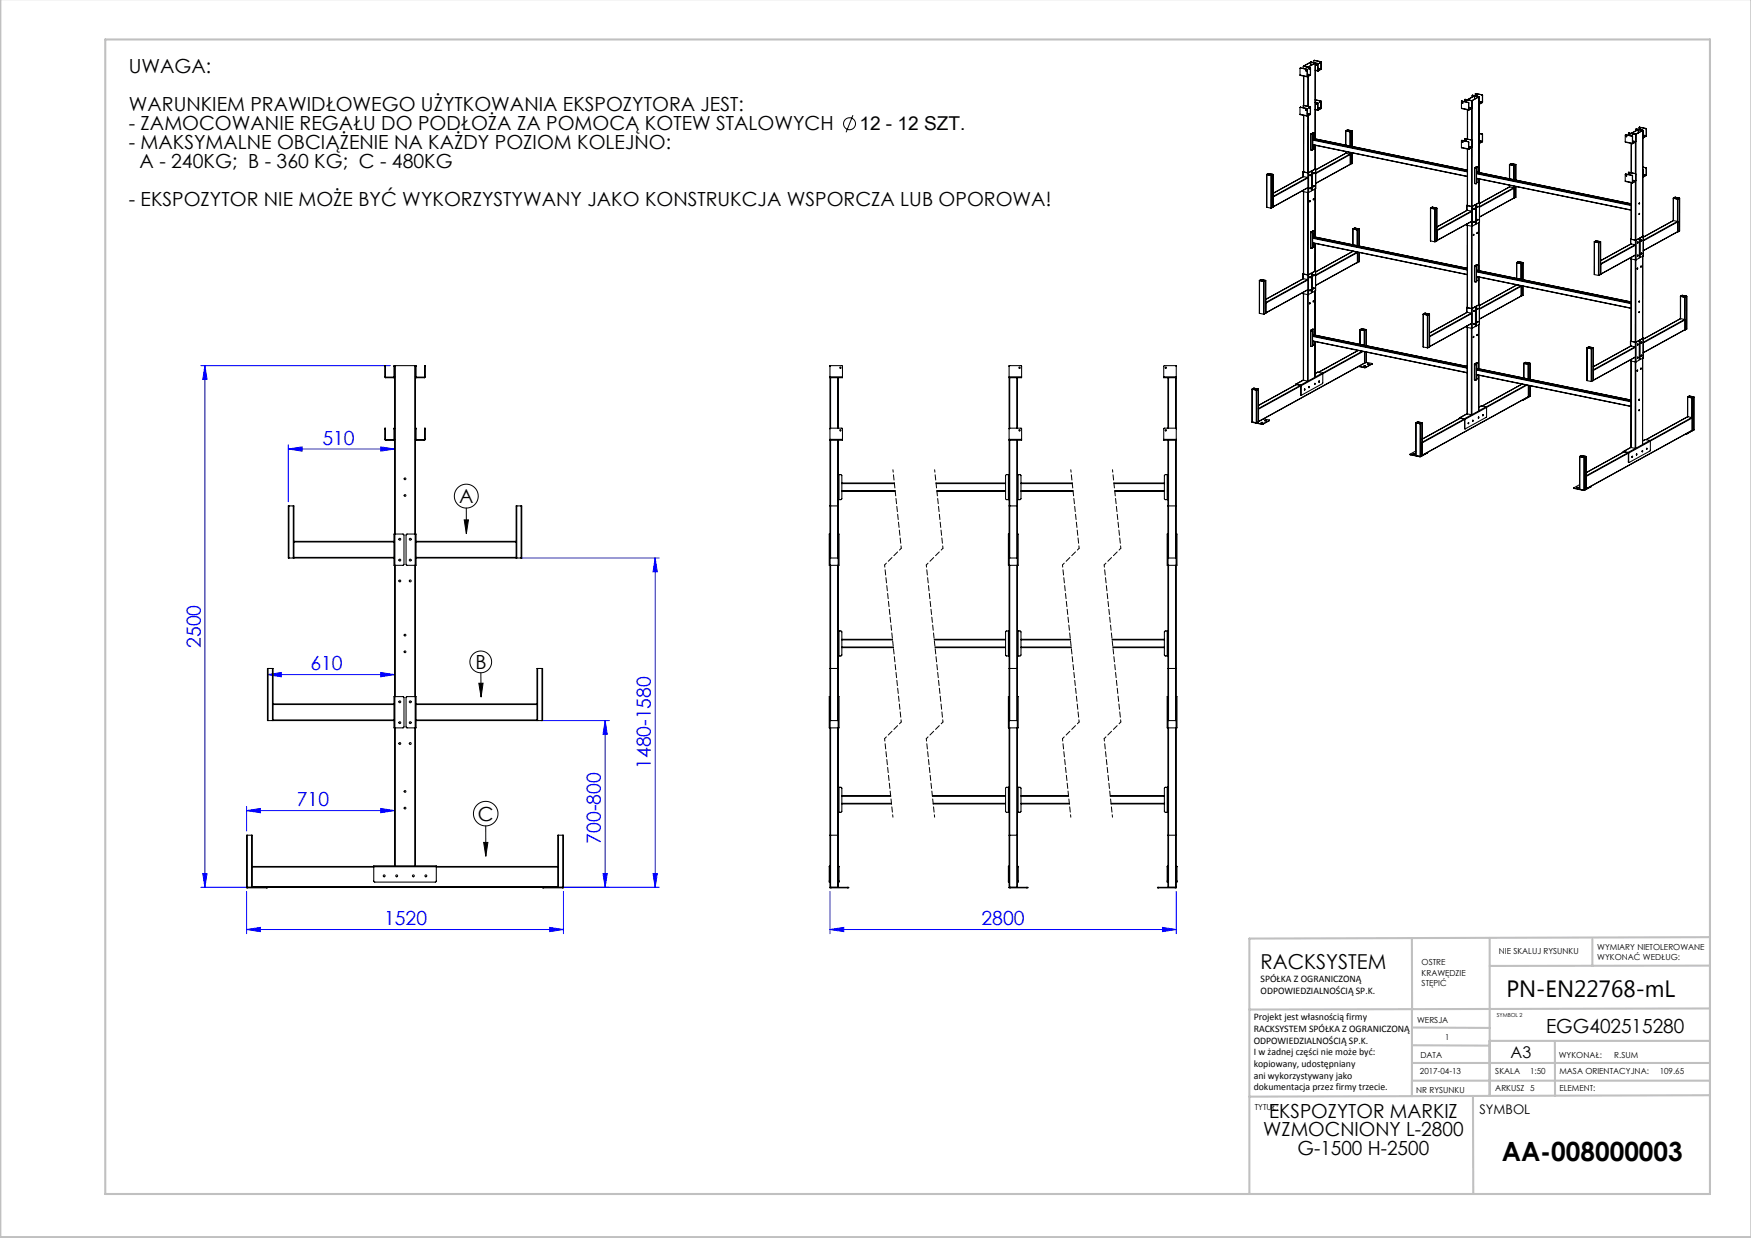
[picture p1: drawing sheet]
<svg xmlns="http://www.w3.org/2000/svg" width="420mm" height="297mm" viewBox="0 0 420 297" stroke-linecap="round" stroke-linejoin="round" font-family="sans-serif">
<defs><g id="words">
<text font-size="6.3" x="360.2" y="278.5">AA-008000003</text>
<text font-size="5.6" x="361.3" y="239.1">PN-EN22768-mL</text>
<text font-size="4.9" x="302.4" y="232.4">RACKSYSTEM</text>
<g font-size="4.7">
<text x="30.9" y="17.6">UWAGA:</text>
<text x="30.9" y="26.7">WARUNKIEM PRAWIDŁOWEGO UŻYTKOWANIA EKSPOZYTORA JEST:</text>
<text x="30.9" y="35.8">- MAKSYMALNE OBCIĄŻENIE NA KAŻDY POZIOM KOLEJNO:</text>
<text x="30.9" y="31.3">- ZAMOCOWANIE REGAŁU DO PODŁOŻA ZA POMOCĄ KOTEW STALOWYCH</text>
<text x="33.5" y="40.3">A - 240KG; B - 360 KG; C - 480KG</text>
<text x="30.9" y="49.4">- EKSPOZYTOR NIE MOŻE BYĆ WYKORZYSTYWANY JAKO KONSTRUKCJA WSPORCZA LUB OPOROWA!</text>
<text x="110.1" y="120.7">A</text>
<text x="114" y="160.4">B</text>
<text x="114.6" y="196.8">C</text>
<text x="370.8" y="247.8">EGG402515280</text>
<text x="304.4" y="268.1">EKSPOZYTOR MARKIZ</text>
<text x="303" y="272.6">WZMOCNIONY L-2800</text>
<text x="311.2" y="277.1">G-1500 H-2500</text>
</g>
<g font-size="4.7" fill="#00f">
<text x="77.3" y="106.7">510</text>
<text x="48.1" y="155.5" transform="rotate(-90 48.1 155.5)">2500</text>
<text x="74.5" y="160.8">610</text>
<text x="156.1" y="184.5" transform="rotate(-90 156.1 184.5)">1480-1580</text>
<text x="71.2" y="193.5">710</text>
<text x="144.1" y="202.4" transform="rotate(-90 144.1 202.4)">700-800</text>
<text x="92.1" y="222">1520</text>
<text x="235.4" y="222">2800</text>
</g>
<text font-size="4.6" x="206.1" y="31.2">12 - 12 SZT.</text>
<text font-size="3.9" x="362.3" y="253.8">A3</text>
<text font-size="3.2" x="354.9" y="267.2">SYMBOL</text>
<g font-size="2.4">
<text x="302.4" y="235.6">SPÓŁKA Z OGRANICZONĄ</text>
<text x="302.4" y="238.4">ODPOWIEDZIALNOŚCIĄ SP.K.</text>
<text x="300.7" y="244.7">Projekt jest własnością firmy</text>
<text x="300.7" y="247.5">RACKSYSTEM SPÓŁKA Z OGRANICZONĄ</text>
<text x="300.7" y="250.3">ODPOWIEDZIALNOŚCIĄ SP.K.</text>
<text x="300.7" y="253.1">I w żadnej części nie może być:</text>
<text x="300.7" y="256">kopiowany, udostępniany</text>
<text x="300.7" y="258.8">ani wykorzystywany jako</text>
<text x="300.7" y="261.6">dokumentacja przez firmy trzecie.</text>
</g>
<g font-size="2">
<text x="383.1" y="227.9">WYMIARY NIETOLEROWANE</text>
<text x="341" y="231.6">OSTRE</text>
<text x="359.5" y="228.9">NIE SKALUJ RYSUNKU</text>
<text x="383.1" y="230.4">WYKONAĆ WEDŁUG:</text>
<text x="341" y="234.1">KRAWĘDZIE</text>
<text x="341" y="236.6">STĘPIĆ</text>
<text x="339.9" y="245.4">WERSJA</text>
<text x="346.6" y="249.5">1</text>
<text x="340.6" y="257.7">2017-04-13</text>
<text x="340.7" y="253.8">DATA</text>
<text x="358.7" y="257.7">SKALA</text>
<text x="367" y="257.7">1:50</text>
<text x="373.9" y="253.8">WYKONAŁ:</text>
<text x="374.1" y="257.7">MASA ORIENTACYJNA:</text>
<text x="387.2" y="253.8">R.SUM</text>
<text x="398.1" y="257.7">109.65</text>
<text x="339.7" y="262.3">NR RYSUNKU</text>
<text x="358.7" y="261.7">ARKUSZ 5</text>
<text x="374.1" y="261.7">ELEMENT:</text>
<text x="301" y="266.4">TYTUŁ:</text>
</g>
<text font-size="1.3" x="359" y="244">SYMBOL 2</text>
</g></defs>
<g fill="none" stroke="#000" stroke-width=".24">
<path d="M204.6 27.6l-1.7 4.1M111.3 124.7h1.1l-.5 3.3zM111.8 121.9l.1 6.1M114.9 163.9h1l-.5 3.3zM115.3 161.4l.1 5.8M116.5 198.1v7.3M116 202.1h1l-.5 3.3z"/>
<circle cx="203.8" cy="29.7" r="1.44"/>
<circle cx="111.8" cy="119" r="2.86"/>
<circle cx="115.3" cy="158.8" r="2.61"/>
<circle cx="116.5" cy="195.2" r="2.94"/>
</g>
<g fill="none" stroke="#00f" stroke-width=".24">
<path d="M48.1 87.7h45.5M49.1 87.7v125.2M49.1 87.7l.6 3.3h-1.1zM69.1 107.7l3.4-.5v1zM69.1 106.7v13.7M69.1 107.7h25.5M91.3 107.2l3.3 .5-3.3 .5zM124.8 133.9h33.3M157.1 133.9v79M157.1 133.9l.6 3.3h-1.1zM64.1 161.8l3.4-.5v1.1zM64.1 161.8h30.5"/>
<path d="M91.3 161.3l3.3 .5-3.3 .6zM129.8 172.9h16.3M145.1 172.9v40M145.1 172.9l.6 3.3h-1.1zM59.1 194.5l3.4-.5v1zM59.1 193.5v5.9M59.1 194.5h35.5M91.3 194l3.3 .5-3.3 .5zM48.1 212.9h11.4M48.6 209.6h1.1l-.6 3.3zM59.1 213.9v10.1M134.8 212.9h23.3"/>
<path d="M135.1 213.9v10.1M144.6 209.6h1.1l-.6 3.3zM156.6 209.6h1.1l-.6 3.3zM199.1 213.9v10.1M282.1 213.9v10.1M59.1 223l3.4-.5v1zM59.1 223h76M131.8 222.5l3.3 .5-3.3 .5zM199.1 223l3.3-.5v1zM199.1 223h83M278.8 222.5l3.3 .5-3.3 .5z"/>
</g>
<g fill="none" stroke="#000" stroke-width=".24" stroke-dasharray="1.3 .6" stroke-dashoffset=".7">
<path d="M214.2 112.7l2 18.8M224.2 112.7l2 18.8M256.8 112.7l2 18.8M266.8 112.7l2 18.8M212.2 135.5l4 37.7M216.2 131.5l-4 4M222.2 135.5l4 37.7M226.2 131.5l-4 4M254.8 135.5l4 37.7M258.8 131.5l-4 4M264.8 135.5l4 37.7M268.8 131.5l-4 4"/>
<path d="M212.2 177.2l2 18.8M216.2 173.2l-4 4M222.2 177.2l2 18.8M226.2 173.2l-4 4M254.8 177.2l2 18.8M258.8 173.2l-4 4M264.8 177.2l2 18.8M268.8 173.2l-4 4"/>
</g>
<g fill="none" stroke="#c0c0c0" stroke-width=".5">
<path d="M.1 -.1v296.9h419.9M25.2 9.5h385v276.9h-385zM338.7 225.2v37.8M357.3 225v37.9v-13.2M382 225.4v6.3M410.1 224.8l-110.4 .4v61.2M410.1 231.7h-52.8M338.7 259.3h71.5M338.7 255h71.5M338.7 250.8l18.6 .1M338.7 246.5l18.6 .1M357.3 249.7h52.9"/>
<path d="M373 249.7v13.2M410.1 241.9l-110.4 .3M353.3 262.9l.1 23.5M410.2 262.7l-110.5 .4"/>
</g>
<path d="M111.3 124.7h1.1l-.5 3.3zM114.9 163.9h1l-.5 3.3zM116 202.1h1l-.5 3.3z" fill="#000"/>
<g fill="#00f">
<path d="M131.8 222.5l3.3 .5-3.3 .5zM59.1 223l3.4-.5v1zM91.3 194l3.3 .5-3.3 .5zM59.1 194.5l3.4-.5v1zM91.3 161.3l3.3 .5-3.3 .6zM64.1 161.8l3.4-.5v1.1zM91.3 107.2l3.3 .5-3.3 .5zM69.1 107.7l3.4-.5v1zM278.8 222.5l3.3 .5-3.3 .5zM199.1 223l3.3-.5v1z"/>
<path d="M48.6 209.6h1.1l-.6 3.3zM49.1 87.7l.6 3.3h-1.1zM144.6 209.6h1.1l-.6 3.3zM145.1 172.9l.6 3.3h-1.1zM156.6 209.6h1.1l-.6 3.3zM157.1 133.9l.6 3.3h-1.1z"/>
</g>
<g fill="none" stroke="#000" stroke-width=".25">
<path d="M311.8 18l1.8 .4M311.8 18l1.7 .3M311.9 16.3l-.1 1.7M311.9 16.3l1.6 .3M311.9 16.3h.1M312 16.3h-.1M312 16.3l1.5 .3M312.7 15.9l-.1 .5M312.7 15.9l1.6 .3M312.7 18.3v7M312.7 15.9h-.1M312.7 15.8v.1"/>
<path d="M312.8 15.8h.1M312.8 15.8v.1M313.2 16.8l.1 .2M313.5 16.6v.2M313.5 16.6l.1 .1M313.5 16.6h.1M313.5 18.3l.1 .1M313.6 16.7l-.1 1.6M313.6 16.7l-.1 .1M313.6 18.3h.1M313.6 18.3h-.1M313.6 18.3v.1"/>
<path d="M313.7 18.4v7.1M313.7 16.1h.1M313.8 18.3v7.2M314 16.4l.1 .2M314.3 16.2v.1M314.3 16.2l.1 .1M314.3 18.1l-.7 .3M314.3 18l-.7 .3M314.3 17.9v.1M314.3 17.9l-.7-.1 .7 .2M314.3 16.3v1.8M314.3 17.9v.2"/>
<path d="M314.3 17.9h.1M314.4 16.3l-.1 1.6M314.4 16.3h-.1M314.4 14.9l-1.7 1M314.4 14.9h.1M314.4 14.9v.8M314.4 14.9l1 .2M314.5 14.9h-.2M314.5 14.9l1.6 .3M315.2 14.5l-.1 .5M315.2 14.5l1.6 .3M315.3 14.5h-.1"/>
<path d="M315.3 14.5l1.5 .3M315.4 15.1h.1M315.4 15.1l.1 .1M315.5 15.2l-1.7 .9-1-.2M315.5 16.9l.6 .1M315.5 16.8l.6 .1M315.5 15.1v18.2M315.8 15.4l.1 .2M316.1 15.2v.1M316.1 16.9l.1 .1M316.1 15.3v1.6M316.1 16.9h.1"/>
<path d="M316.1 16.4l.7 .1M316.1 16.4l.7 .2M316.1 15.3l.1 1.7M316.1 15.3h.1M316.5 15l.1 .2M316.8 14.8v.1M316.8 14.8l.1 .1M316.8 14.8h.1M316.8 16.7l-.6 .3M316.8 16.6l-.6 .3M316.8 16.6v.1M316.8 16.5v.1"/>
<path d="M316.8 14.9v1.6M316.9 16.5l-.1 .2M316.9 16.5h-.1M316.9 14.9v1.6M316.9 14.9h-.1M311.8 27.4l1.8 .5M311.8 27.4l1.7 .4M311.9 25.7l-.1 1.7M311.9 25.7l1.5 .4M311.9 25.7v.1M312 25.7h-.1M312 25.7l1.5 .3"/>
<path d="M312.7 25.3l-.1 .5M312.7 25.3l1.6 .3M312.7 27.7v13.5M312.7 25.3h-.1M312.7 25.3h.1M313.2 26.2l.1 .2M313.4 26.1l.1 .1M313.5 26l.1 .1M313.5 26l-.1 .1M313.5 27.8l.1 .1M313.5 26.2v1.6M313.6 27.7v.1"/>
<path d="M313.6 27.7l-.1 .1M313.6 27.2l.7 .1M313.6 27.3l.7 .1M313.6 26.1l-.1 .1M313.6 26.1v1.6M313.6 27.8h.1M313.6 27.8v.1M313.7 27.8v14.8M313.8 27.7v13.7M314 25.8l.1 .2M314.3 25.6v.2M314.3 25.6v.1"/>
<path d="M314.3 27.4l-.7 .4M314.3 27.5l-.7 .4M314.3 27.3v.1M314.3 25.8v1.7M314.3 27.3v.2M314.3 27.3h.1M314.3 25.7v1.6M314.3 25.7v.1M314.4 32.2v3.8M314.4 32.2h.1M314.4 32.2h.3M314.5 32.2l.2 .1"/>
<path d="M314.5 32.2l-.1 3.8M314.5 32.2h.1M314.7 32.3l.1 .1M314.7 32.2l.2 .2M314.7 32.2v.1M314.8 35.9l-.4 .1M314.8 32.4v3.5M314.9 35.9l-.1 .1M314.9 35.9h-.1M314.9 34.7l37.1 7.6M314.9 34.7l37.1 7.7M314.9 33.5l37.1 7.6"/>
<path d="M314.9 33.6l37.1 7.6M314.9 33.2l37.1 7.6M314.9 32.4h-.1M314.9 32.4v3.5M314.9 33.2h.1M314.9 31.9l-.5 .3M314.9 31.9v1.3M315 35.7h-.1M315 34.8v.9M315 31.9h-.1M315 31.9v1.3M315 31.9h-.1l.4 .1"/>
<path d="M315 31.9h.1M315.2 32l.2 .2M315.3 32l.1 .1M315.3 32h-.1M315.4 35.6l-.4 .1M315.4 35.6l-.1 .1M315.4 34.8v.8M315.4 32.2v1.1M315.4 34.8v5.7M315.4 32.1v1.2M315.4 32.1v.1M315.5 34.9v5.6"/>
<path d="M315.5 26.3l.6 .2M315.5 26.2l.6 .2M315.5 24.5l.5 .2M315.5 24l1.3 .2M315.5 23.9l1.3 .3M315.8 24.8l.1 .2M316 24.7l.1 .1M316 24.6l.1 .1M316 24.6v.1M316.1 26.4v.1M316.1 24.8v1.6M316.1 26.3l.1 .1"/>
<path d="M316.1 26.3v.1M316.1 25.9l.7 .1M316.1 25.8l.7 .1M316.1 24.7v.1M316.1 24.7v1.6M316.1 26.4h.1M316.2 26.4l-.1 .1M316.5 24.4l.1 .2M316.8 24.2v.1M316.8 24.2l.1 .1M316.8 24.2h.1M316.8 26.1l-.7 .4"/>
<path d="M316.8 26l-.6 .4M316.8 26v.1M316.8 25.9v.1M316.8 24.3v1.6M316.9 25.9l-.1 .2M316.9 25.9h-.1M316.9 24.3h-.1M316.9 24.3v1.6M322.8 36.8l-7.2 3.9M322.8 36.4v.4M322.8 31.4v3.4M322.8 36.8h.1"/>
<path d="M322.8 36.8l1 .2M322.8 36.8l-7.2 4M322.8 31.4l1 .2M322.8 31.4h.1M322.9 31.4l.9 .2M323.2 31.2l-.4 .2M323.2 31.2v.3M323.3 31.2h-.1M323.3 31.2l1 .2M323.3 31.2v.3M323.3 31.2l-.5 .2M323.8 37l.1 .1"/>
<path d="M323.8 37l-8.2 4.5M323.8 36.6v.4M323.8 31.6v3.4M323.8 39.5l-8.2 4.5M323.9 39.4l-.1 .1M323.9 39.4l-8.3 4.6M323.9 37.1v2.3M323.9 37.1l-8.3 4.5M323.9 39.5h-.1M323.9 36.6v2.9M323.9 31.6h-.1M323.9 31.6v3.5"/>
<path d="M324.2 31.4h.1M324.2 31.4l-.4 .2M324.3 31.4h.1M324.3 39.3h.1M324.3 39.3l-.4 .2M324.3 36.7v2.6M324.3 31.4l-.4 .2M324.3 31.4v3.7M350.5 35.4l1.8 .4M350.5 35.4l1.7 .3M350.5 26l1.8 .4M350.5 26l1.8 .3"/>
<path d="M350.6 33.7l-.1 1.7M350.6 33.7l1.6 .3M350.6 33.7h.1M350.6 24.3l-.1 1.7M350.6 24.3l1.6 .3M350.6 24.3h.1M350.7 33.7h-.1M350.7 33.7l1.5 .3M350.7 24.3h-.1M350.7 24.3l1.5 .3M350.8 34l.1 .1M350.8 24.5l.1 .2"/>
<path d="M351.4 33.3l-.1 .5M351.4 33.3l1.6 .3M351.4 33.3h.1M351.4 33.3h-.1M351.4 23.9l-.1 .5M351.4 23.9l1.5 .3M351.4 23.8l-.1 .1M351.4 23.8h.1M351.4 23.8l1.6 .4M351.4 23.8v.1M351.6 33.5v.2M351.6 24.1l.1 .2"/>
<path d="M351.6 33.7h.1M352 35.8l-.1 13.5M352 26.3v7.1M352 23.9h.1M352 35.8v13.5M352.2 34v.1M352.2 24.6l.1 .1M352.2 34l.1 .1M352.2 34h.1M352.2 24.6h.1M352.2 35.7l.1 .1M352.2 34.1v1.6"/>
<path d="M352.3 26.3v.1M352.3 24.7v1.6M352.3 35.2l.7 .2M352.3 35.2l.7 .1M352.3 34.1v1.7M352.3 34.1h-.1M352.3 35.7h.1M352.3 26.3h.1M352.3 25.7l.7 .2-.7-.1M352.3 24.7h.1M352.3 35.7h-.1M352.9 24.2l.1 .1"/>
<path d="M353 33.6v.1M353 33.6l.1 .1M353 26v7.6M353 24.2l.1-.1-.1 25.4M353 24.2l.1 .1M353 24.2h-.1M353 35.4v15.3M353 35.4l-.7 .3M353 26l-.7 .4M353 35.3v.1M353 33.7v1.6M353 24.3v1.7"/>
<path d="M353.1 35.3l-.8 .5M353.1 35.3h-.1M353.1 33.7v1.6M353.1 33.7h-.1M353.1 25.9l-.1 .1M353.1 25.9l-.8 .4M353.1 24.3h-.1M353.1 24.3v1.6M353.2 22.9l-.1 .4M353.2 22.9h-.1M353.2 22.9l1.6 .3M353.3 23.2h.1"/>
<path d="M353.7 23v.8M353.7 23l-1.7 .9M353.7 23h.1M353.7 23l1 .2M353.8 23h-.2M353.9 22.5v.5M353.9 22.5l1.6 .3M353.9 22.4h.1M354 22.4l-.1 .1M354 22.4l1.5 .3M354.1 22.7l.1 .2M354.2 22.9h.1"/>
<path d="M354.2 40l-.5 .2M354.2 40v1.3M354.3 40h-.1M354.3 40h.2M354.3 40v1.3M354.3 40h.1M354.7 23.2h.1M354.7 23.2l-1.6 .9-1-.2M354.8 34.4h.1M354.8 34.3h.1M354.8 32.6v.1M354.8 32.6h.1"/>
<path d="M354.8 25h.1M354.8 24.9h.1M354.8 23.2l.1 .1M354.8 23.2h-.1M354.8 34.3l.1 .1M354.8 32.7v1.6M354.8 24.9l.1 .1M354.8 23.3v18.1M354.8 23.3v1.6M354.8 33.8l.7 .1M354.8 33.7l.8 .2M354.8 32.7l.1 1.7"/>
<path d="M354.8 32.7h.1M354.9 34.3h.1M354.9 24.9h.1M354.9 24.9h-.1M354.9 24.4l.6 .1M354.9 24.3l.7 .2M354.9 23.3v1.7M354.9 23.3h-.1M355.5 32.2l.1 .1M355.5 22.8l.1 .1M355.5 32.2h.1M355.5 32.2l-.7-.2 .7 .2"/>
<path d="M355.5 22.7l.1 .2M355.5 22.7v.1M355.5 34l-.6 .4M355.5 33.9l-.6 .4M355.5 33.9v.1M355.5 24.6l-.6 .4M355.5 24.5l-.6 .4M355.5 24.5v.1M355.6 33.9h-.1M355.6 32.3v1.6M355.6 24.5h-.1M355.6 33.9l-.1 .1"/>
<path d="M355.6 33.9h.1M355.6 32.3h.1M355.6 24.4l-.1 .2M355.6 24.4v.1M355.6 22.9v1.6M362.1 39.5v3.4M362.1 39.5l1 .2M362.1 39.5h.1M362.5 39.3l-.4 .2M362.5 39.3v.3M362.5 39.3h.1M362.5 39.3l1 .1"/>
<path d="M362.6 39.2l-.5 .3M363.1 39.7v3.4M363.2 39.7h-.1M363.2 39.7v3.4M363.5 39.5h.1M363.5 39.5l-.4 .2M363.5 39.4l-.3 .3M363.6 39.5v3.7M389.8 34l1.8 .5M389.8 34l1.7 .4M389.9 32.4l-.1 1.6M389.9 32.4l1.6 .3"/>
<path d="M389.9 32.3h.1M389.9 32.3v.1M390 32.3l1.5 .3M390.1 32.6l.1 .2M390.7 31.9l-.1 .6M390.7 31.9l1.5 .4M390.7 31.9h-.1M390.7 31.9h.1M390.7 31.9l1.6 .3M390.9 32.2l.1 .2M391.3 34.4v7M391.3 32h.1"/>
<path d="M391.5 32.7l.1 .1M391.5 32.6l.1 .2M391.5 32.6v.1M391.5 34.4l.1 .1M391.6 34.3v.1M391.6 34.3l-.1 .1M391.6 33.9l.7 .1M391.6 33.8l.7 .2M391.6 32.8l-.1 1.6M391.6 34.4h.1M391.6 34.4v.1M392.2 32.3l.1 .1"/>
<path d="M392.3 32.2h.1v25.4M392.3 32.2l.1 .1M392.3 32.2l-.1 .1M392.3 34l-.7 .4M392.3 34h.1M392.3 32.4v9.2M392.4 33.9l-.8 .6M392.4 33.9l-.1 .1M392.4 32.3v1.6M392.4 32.3l-.1 .1M392.5 31l-.1 .4M392.5 31l1.5 .3"/>
<path d="M392.5 30.9h.1M392.5 30.9l-.1 .1M392.5 30.9l1.6 .3M392.6 31.2v.1M393 31.1l-1.7 .9M393 31.1v.8M393 31.1h.1M393 31.1v.7M393 31.1h-.1M393.2 30.5l-.1 .6M393.2 30.5l1.6 .3M393.2 30.5h.1"/>
<path d="M393.3 30.5h-.1M393.3 30.5l1.5 .3M393.4 30.8l.1 .2M393.5 31h.1M394 31.3h.1M394 31.3l-1.7 .9M394.1 33.1h.1M394.1 33h.1M394.1 31.3v.1M394.1 31.3l-.1 25.4M394.1 31.2v.2M394.1 31.2l-.1 .1"/>
<path d="M394.1 33l.1 .1M394.1 31.4v1.6M394.1 32.5l.7 .1M394.1 32.4l.8 .2M394.1 31.4l.1 1.7M394.1 31.4h.1M394.2 33h.1M394.2 33h-.1M394.8 30.8l.1 .2M394.8 30.8l.1 .1M394.8 30.8h.1M394.8 32.6v.1"/>
<path d="M394.8 32.6l-.6 .4M394.8 32.7l-.6 .4M394.9 32.6h-.1M394.9 31v1.6M394.9 32.5l-.1 .2M394.9 32.5v.1M394.9 30.9v.1M394.9 30.9v1.6M303.8 49.7h.1M303.8 41.9l.1 7.8M303.8 41.8h.1M303.9 49.7l.9 .2"/>
<path d="M303.9 41.8h.1M303.9 41.8v.1M304.3 41.6l-.4 .2M304.3 41.6v.3M304.3 41.6l1 .3M304.3 41.6h.1M304.3 41.6l-.5 .2M305 49.9h-.2M305 42.1h-.2v7.8M305 42.1v7.8M305.3 41.8v.1M305.3 41.9h.1"/>
<path d="M305.3 41.9l-.4 .2-1-.2M305.3 49.7h.1M305.3 41.9l-.3 .2M305.3 47.2l.1 .1M305.4 41.9l-.1 7.8M305.4 49.6l-.1 .1M305.4 49.6l8.3-4.6-8.7 4.9M305.4 47.3v2.3M312.5 45.7l.1 .3M312.5 41.2v1.2M312.5 41.2l1.3 .3M312.5 41.2l.1 .1"/>
<path d="M312.6 46l1.3 .2M312.6 45.7v.3M312.6 41.3l1.1 .2M312.6 41.2l.1 1.2M312.6 41.2h.1M312.6 41.2v.1M312.7 42.4l-7.3 4M312.7 42.4l.9 .2M312.7 46l-.1 19.7 .1-19.7M312.7 41.1l-.2 .1M312.7 41.2h-.1M313.6 42.6l.1 .1"/>
<path d="M313.6 42.6l-8.3 4.5M313.7 42.7l-8.3 4.6M313.7 42.7v24.4M313.8 41.5h.1M313.8 46.2v19.7M313.9 41.5h-.2M313.9 41.5v4.7M314.2 48.1l-.1 .3M314.2 42.1l.1-.2-.1 .2M314.3 45l-.1 .3zM314.4 55.7v3.8M314.4 55.7v.1"/>
<path d="M314.4 55.7h.1M314.4 55.8h.3M314.5 55.7h.1M314.5 55.7l-.1 3.8M314.5 55.7l-.1 .1M314.5 41.1h.1M314.5 41.1l-.8 .4M314.6 41.1v4.5l-.7 .6M314.6 41.1l-.7 .4M314.7 55.8l.1 .2M314.7 45.5l.2 .1M314.7 45.5h.1"/>
<path d="M314.7 41.1h.1M314.7 41.1v4.4M314.8 45.5l.1 .1M314.8 41.1v4.4M314.8 40.9l-.1 .2M314.8 40.9h.1M314.8 59.4l-.4 .1M314.8 56v3.4M314.8 55.5l-.4 .2M314.8 55.5h.1M314.9 59.4l-.1 .2M314.9 59.4h-.1"/>
<path d="M314.9 58.3l37 7.6M314.9 58.2l37 7.6M314.9 57l37 7.6M314.9 57.2l37 7.6M314.9 56.7h.1M314.9 56.7l37 7.7M314.9 59.2v.1M314.9 55.5v3.9M314.9 55.5l-.4 .2M314.9 40.9l-.1 .2M314.9 59.2h.1M314.9 58.3v.9"/>
<path d="M315 55.5h-.1M315 55.5h.2M315 55.5v1.3M315 55.4l-.2 .1M315 55.4l.2 .1M315 55.4v.1M315.1 47.7l-.1 .2M315.1 44.8v-.2v.2M315.1 41.6v-.2v.3M315.2 55.5l.1 .2M315.2 55.5l.2 .2M315.2 55.5h.1"/>
<path d="M315.3 59.3h.1M315.3 59.2h-.4M315.3 58.4v.8M315.4 59.1l-.1 .2M315.4 59.1l-.1 .1M315.4 55.7v1.1M315.4 55.7h-.1M315.4 58.4l.1 6.6M315.5 45.3l-.1 11.6M315.5 40.5h.1M315.5 40.5l-.7 .4M315.6 45.2l-.7 .4"/>
<path d="M315.6 40.5l-.7 .4M315.6 40.5v4.7M324.5 54.9v3.8M324.5 54.9l1.1 .2 .3-.2M324.6 54.9h.1M324.6 54.9l-.1 3.8M324.9 54.7l-.3 .2M324.9 54.7v.3M325 54.7h-.1M325 54.7l.9 .2M325 54.7v.3M325.6 55.1l-.1 .1v3.7"/>
<path d="M325.6 55.1v3.9M325.9 54.9h.1M326 54.9l-1.1-.2-.4 .2M326 54.9h.1M326 54.9l-.4 .2M326 54.9v4.1M343.1 49.9l.1 7.9M343.2 57.8l.9 .2M343.2 50l1 .1M343.2 50v7.8M343.2 49.9h.1M343.5 49.7l-.3 .2"/>
<path d="M343.5 49.7v.3M343.6 49.7l1 .2M343.6 49.7h-.1M343.6 49.7v.3M343.6 49.7l-.4 .3M344.1 50.2v7.8M344.3 58h-.2M344.3 50.1l-.2 .1M344.3 50.1v7.9M344.6 49.9h.1M344.6 49.9l-.4 .2M344.6 57.8l-.3 .2"/>
<path d="M344.6 49.9l-.3 .2M344.6 57.8h.1M344.6 55.3h.1M344.6 49.9v7.9M344.7 57.7h-.1M344.7 55.3v2.4M351.8 53.8l.1 .2M351.8 49.3v1.2M351.8 49.3h.1M351.9 54l1.3 .3M351.9 53.7v.3M351.9 49.3v1.1"/>
<path d="M351.9 49.3l1.1 .3M351.9 49.3h.1M351.9 49.3l1.3 .2M351.9 50.4l-7.3 4.1M351.9 50.4l1 .2M351.9 54.1v19.7M351.9 49.2l-.1 .1M352 54.1v19.7M352.9 50.6l.1 .2M352.9 50.6l-8.3 4.6M353 53.1l-8.4 4.6M353 53.1v22.1"/>
<path d="M353 53.1h.1M353 53.1l-8.3 4.6M353 50.8l-8.3 4.5M353 50.8v2.3M353.1 54.3v19.7M353.2 49.5l-.2 .1M353.2 49.5v4.8M353.5 56.2l-.1 .3M353.5 53.3l.1-.2-.1 .2M353.6 50l-.1 .2 .1-.2M353.7 40.2v3.8M353.7 40.2v.1"/>
<path d="M353.7 40.2h.1M353.7 40.3h.3M353.8 49.2h.1M353.8 49.2l-.8 .4M353.8 40.2v.1M353.8 40.2l-.1 3.8M353.8 40.3h-.1M353.8 40.3h.2M353.8 49.2l.1 4.5-.7 .6M353.8 49.2l-.6 .3M354 40.3l.2 .2M354 53.6l.2 .1"/>
<path d="M354 53.6h.1M354 49.2h.1M354 49.2v4.4M354 40.3h.1M354.1 53.6l.1 .1M354.1 49.2v4.4M354.1 49l-.1 .2M354.1 49h.1M354.1 44h-.4M354.2 44l-.1 .1M354.2 44h-.1M354.2 42.8l37 7.6"/>
<path d="M354.2 41.6l37 7.6M354.2 41.7l37 7.6M354.2 41.3l37 7.6M354.2 40.5l-.1 3.5M354.2 41.3h.1M354.2 49l-.1 .2M354.2 43.8h.1M354.2 42.8v1M354.3 43.8h-.1M354.3 42.8v1M354.3 55.7v.3M354.4 52.6v.3"/>
<path d="M354.4 49.5v.2v-.2M354.5 40l.2 .2M354.6 43.7l-.3 .1M354.6 42.9v.8M354.7 40.2v1.2M354.7 43.7l-.1 .1M354.7 43.7h-.1M354.7 42.9v.8M354.7 40.2h.1M354.7 42.9v5.7M354.7 48.5h.1M354.7 48.6h.1"/>
<path d="M354.8 48.6h.1M354.8 48.5l.1 .1M354.8 48.5l-.7 .5M354.9 53.3l-.7 .4M354.9 48.6l-.7 .4M354.9 53.3h.1M354.9 48.6v4.7M362.1 44.4v.4M362.1 44.8h.1M362.1 44.8l-7.2 4 7.2-4M362.1 44.8l1 .2M363.1 45l.1 .2"/>
<path d="M363.1 45l-8.2 4.6M363.1 44.6v.4M363.2 47.5h.1M363.2 47.5l-8.3 4.6M363.2 45.2v2.3M363.2 45.2l-8.3 4.5M363.2 44.7v2.8M363.6 47.3h.1M363.6 47.3l-.4 .2M363.6 44.7v2.6M382.4 58v7.9M382.4 58l1 .2"/>
<path d="M382.5 58h.1M382.5 58l-.1 7.9M382.5 58l1 .2M382.8 57.8l-.4 .2M382.8 57.8v.3M382.9 57.8h-.1M382.9 57.8l1 .2M382.9 57.8v.3M383.4 58.2h.2l-.1 7.9M383.4 58.2v7.9M383.5 58.2h.1M383.9 58h.1"/>
<path d="M383.9 58l-.4 .2M383.9 58v7.9M383.9 58v7.8M389.8 43.4l1.8 .5M389.8 43.4l1.7 .4M389.9 41.8l-.1 1.6M389.9 41.8l1.6 .3M390 41.7l-.1 .1M390 41.7l1.5 .4M390.1 42l.1 .2M390.7 41.4l-.1 .5M390.7 41.4h-.1"/>
<path d="M390.7 41.4l1.6 .2M390.9 41.6l.1 .2M391.1 57.4v1.2M391.1 57.3l.1 .1M391.1 57.3l1.4 .3M391.2 57.4l1.1 .2M391.2 57.4v1.1M391.2 57.4h.1M391.2 58.5h.1M391.2 58.5l-7.3 4 7.3-4M391.2 58.5l1 .2M391.2 57.4l.1-13.6v13.6"/>
<path d="M391.2 57.3v.1M391.2 57.3h-.1M391.5 42.1v.1M391.5 42.1l.1 .1M391.5 42.1h.1M391.5 43.8l.1 .1M391.5 42.2v1.6M391.6 43.8h.1M391.6 43.8h-.1M391.6 43.3l.7 .1M391.6 43.2l.7 .2M391.6 42.2h-.1"/>
<path d="M391.6 42.2v1.6M391.6 43.8v.1M392.2 58.7l.1 .1M392.2 58.7l-8.3 4.6M392.3 43.5v15.3M392.3 41.6v.2M392.3 41.6l.1 .2M392.3 43.4l-.7 .4M392.3 43.5l-.7 .4M392.3 58.8l-8.4 4.5M392.3 58.8v2.4M392.3 43.4h.1"/>
<path d="M392.3 41.8v1.7M392.3 57.6h.1M392.4 43.3l-.1 .2M392.4 43.3l-.1 .1M392.4 41.8h-.1M392.4 41.8v1.5M392.5 57.6h-.2M392.5 57.6v4.7M392.8 58.3v-.2v.2M393 57.2l-.7 .4M393 57.2h.1M393.1 57.2h.1"/>
<path d="M393.1 57.2l.1 4.6-.7 .5M393.1 57.2l-.6 .4M393.2 51.2v.2M393.2 48.7v.2M393.3 57.2l.1 .1M393.3 57.2v4.4M393.4 57.3v4.4M393.4 57l-.1 .2M393.4 57l.1 .1M393.5 57.1l-.1 .2M393.7 57.6v.2zM394 56.6h.1"/>
<path d="M394 42.5h.1M394 42.4h.1M394.1 40.7v.1M394.1 40.7h.1M394.1 40.1l.7 .2M394.1 40.1l.7 .1M394.1 56.6v.1M394.1 56.7l-.7 .3M394.1 56.7h.1M394.1 42.4l.1 .1M394.1 40.8v1.6M394.1 56.6l.1 .1"/>
<path d="M394.1 56.6h.1M394.1 41.9l.7 .1M394.1 41.8l.7 .2M394.1 40.8l.1 1.7M394.1 40.8h.1M394.1 42.4h.1M394.2 56.7l-.7 .4M394.2 42.4h-.1M394.2 56.7l-.1 4.7M394.8 40.3l.1 .1M394.8 40.2l.1 .1M394.8 40.2v.1"/>
<path d="M394.8 42l-.6 .4M394.8 42.1l-.6 .4M394.8 42v.1M394.8 42h.1M394.9 40.3l-.1 1.7M394.9 40.3v.1M401.3 47.5l.1 5.4M401.4 47.5v.1M401.4 47.5l.4-.2 1.1 .2-.4 .3M401.4 52.9l-7.2 4M401.4 52.9l1 .2M401.4 47.6l1 .2"/>
<path d="M401.4 47.5h.1M401.4 47.5v5.4M401.8 47.3l-.4 .2M401.8 47.3v.3M401.8 47.3h.1M401.8 47.3l1 .2M402.4 53.1v.1M402.4 53.1l-8.2 4.5M402.4 47.8v5.3M402.4 47.8h.1M402.4 55.5v.1M402.4 55.5l-8.2 4.7"/>
<path d="M402.4 53.2v2.3M402.4 53.2l-8.2 4.6M402.5 55.6h-.1M402.5 47.8h-.1M402.5 47.8v7.8M402.8 47.5v.1M402.8 47.6h.1M402.8 47.6l-.4 .2M402.9 55.4h.1M402.9 55.4l-.4 .2M402.9 47.5v7.9M302.1 67.3v7.9"/>
<path d="M302.1 75.2l1 .2M302.1 67.3l1 .2M302.1 67.3h.1M302.5 67.1l-.4 .2M302.5 67.1h.1M302.5 67.1l1.1 .2M302.5 67.1v.3M302.6 67.1l-.5 .2M303.1 67.5v7.9M303.2 75.4h-.1M303.2 67.5h-.1M303.2 67.5v7.9"/>
<path d="M303.5 67.3h.1M303.5 67.3l-.4 .2-.9-.2M303.6 67.3h.1M303.6 75.2h.1M303.6 67.3l-.4 .2M303.6 75.1l10.1-5.6-10.5 5.9M303.6 67.3v7.9M312.5 70.2l.1 .3M312.5 65.7v1.2M312.5 65.7h.1M312.6 70.2v.3M312.6 70.5l1.1 .2"/>
<path d="M312.6 65.7l1.1 .3M312.6 65.7h.1M312.6 65.7v1.2M312.6 65.7l1.3 .3M312.6 66.9l-9 4.9M312.6 66.9l1 .2M312.6 70.5l.1 20.7zM312.6 65.6l-.1 .1M313.6 67.1l.1 .1M313.6 67.1l-10 5.5M313.7 70.7l-.1 20.7M313.7 67.2l-10.1 5.4"/>
<path d="M313.7 67.2v3.5M313.8 65.9h-.1M313.8 70.7v20.7h-.2M313.9 70.7h-.2M313.9 66h-.2M313.9 66v4.7M314.2 72.6l-.1 .3M314.2 69.5v.1M314.3 69.5l-.1 .2v-.1M314.3 66.4l-.1 .2v-.2M314.4 79.3v3.8M314.4 79.2v.1"/>
<path d="M314.4 79.2l.3 .1M314.4 79.3h.3M314.4 79.3h.1M314.4 65.6h.1M314.4 65.6l-.7 .4M314.5 65.6h.1M314.5 65.6l.1 4.5-.7 .6M314.5 65.6l-.6 .4M314.7 79.3l.1 .2M314.7 79.3h.1M314.7 70l.1 .1M314.7 70h.1"/>
<path d="M314.7 65.6v4.4M314.7 65.6h.1M314.8 65.6v4.4M314.8 65.4l-.1 .2M314.8 65.4h.1M314.8 79h.2l-.6 .3M314.8 79l-.4 .2M314.8 79h.1M314.8 79.5v3.5M314.8 79.5h.1M314.9 79l-.1 1.3 37.1 7.6M314.9 65.4l-.1 .2"/>
<path d="M314.9 79h.1M314.9 79h.3M314.9 79v1.3M315 72.2v.2M315.1 69.1h.1M315.1 65.9v.2zM315.1 69v.3v-.2M315.2 79l.1 .2M315.2 79l.2 .2M315.3 79.2v1.2M315.4 79.2v1.2M315.4 79.2h-.1"/>
<path d="M315.4 69.8v10.6M315.4 64.9l.1 .1M315.5 65h.1M315.5 65l-.7 .4M315.5 69.7l-.6 .4-.1-.1M315.6 65l-.1 4.7M315.6 65l-.7 .4M324.5 60.3h.1M324.5 60.3l-8.9 4.9 8.9-4.9M325.5 60.5l.1 .1M325.5 60.5l-9.9 5.5M325.5 60.5h.1"/>
<path d="M325.6 62.9l-.1 .1M325.6 62.9l-10 5.6M325.6 60.6v2.3M325.6 60.6l-10 5.5M325.6 63h-.1M325.6 60.5v2.5M326 62.8l-.4 .2M326 60.6v2.2M326.2 79.1v3.5M326.2 79.1h.1M326.2 79.1l1 .2M326.3 79.1h.1"/>
<path d="M326.6 78.9l-.3 .2M326.6 78.9v.3M326.7 78.9l1 .2M326.7 78.9h-.1M326.7 78.9v.3M326.7 78.9l-.5 .2M327.2 79.3v3.5M327.3 79.3h-.1M327.3 79.3v3.6M327.6 79.1h.1M327.7 79.1h.1M327.7 79.1l-.4 .2-1-.2"/>
<path d="M327.7 79.1l-.4 .2M327.7 79.1v3.8M341.4 75.4v7.8M341.4 75.4h.1M341.4 75.4l1 .2M341.4 75.4l1 .2 .5-.2M341.8 75.2l-.4 .2M341.8 75.2v.3M341.8 75.2l1.1 .2M341.8 75.2h.1M341.9 75.1l-.2 .1M342.4 75.6h.1v7.8"/>
<path d="M342.4 75.6v7.8M342.8 75.4h.1M342.9 75.4v7.8M351.8 78.3l.1 .2M351.8 73.8v1.2M351.8 73.8h.1M351.8 73.8l1.4 .2M351.9 78.5l1.2 .2M351.9 78.2v.3M351.9 73.8l1.1 .2M351.9 73.8v1.1M351.9 73.8h.1"/>
<path d="M351.9 74.9l-9 5M351.9 74.9l1 .2M351.9 78.5l.1 20.8M351.9 73.7l-.1 .1M352.9 75.1l.1 .1M352.9 75.1l-10 5.5M353 75.2l-10.1 5.6M353 75.2l-.1 24.3M353.1 74h-.1M353.1 78.8v20.7h-.2M353.2 74h-.2M353.2 74l-.1 4.7"/>
<path d="M353.5 74.7v-.2v.2M353.5 77.6v.2zM353.7 63.8v3.8M353.7 63.8h.1M353.7 63.8l.3 .1M353.7 73.6l.2 .1M353.7 73.6l-.6 .4M353.8 73.6h-.1M353.8 73.7l.1 4.5-.8 .5M353.8 73.7l-.6 .3M354 63.9l.1 .2M354 78l.1 .2"/>
<path d="M354 78l.1 .1M354 73.7h.1M354 73.7v4.3M354 63.9h.1M354.1 78.1l.1 .1M354.1 73.7v4.4M354.1 73.4l-.1 .3M354.1 73.4l.1 .1M354.1 67.5l-.4 .1M354.1 64.1v3.4M354.1 63.5l-.4 .3M354.1 63.5l.4 .1"/>
<path d="M354.1 67.5l-.1 .1M354.1 67.5h.1M354.1 66.4l37.1 7.6M354.1 66.3l37.1 7.6M354.1 65.2l37.1 7.6M354.1 64.8l37.1 7.6M354.1 65.1l37.1 7.6M354.2 64.8h.1M354.2 73.5l-.1 .2M354.2 63.5l-.5 .3M354.2 63.5l-.1 4M354.2 67.3h-.1"/>
<path d="M354.2 66.4v.9M354.2 63.5h.1M354.2 63.5v1.3M354.3 63.5h-.2M354.3 63.5h-.1M354.3 63.5l.2 .1M354.4 74.2v-.2v.2M354.4 77.1v.2M354.5 63.6l.2 .2M354.5 63.6h.1M354.6 67.3h.1M354.6 67.2l-.4 .1"/>
<path d="M354.6 66.5v.7M354.7 67.2l-.1 .1M354.7 67.2h-.1M354.7 63.8v1.1M354.7 66.5v6.6v-6.6M354.7 64.9v-11.5v11.5M354.7 77.9v10.6M354.7 73.1h.1M354.8 73.1h.1M354.8 73v.1M354.8 73l-.7 .4M354.8 73l-.1 .1"/>
<path d="M354.8 77.8l-.6 .4M354.8 73.1l-.6 .4M354.8 73.1v4.7M354.9 73.1l-.1 4.7M363.8 68.3v.1M363.8 63v3.8M363.8 68.4h.1M363.8 68.4l-8.9 4.9M363.8 63h.1M364.2 62.8l-.4 .2M364.3 62.8h.1M364.3 62.8l.9 .2"/>
<path d="M364.3 62.8v.3M364.8 68.6l.1 .1-10 5.5M364.8 68.6l-9.9 5.4M364.8 68.5v.1M364.9 71.1l-10 5.5M364.9 68.6v2.5M364.9 63.2h-.1v3.8M364.9 63.2v3.8M365.2 63h.1M365.2 63l-.4 .2-1-.2M365.3 70.9h.1M365.3 70.9l-.4 .2"/>
<path d="M365.3 68.6v2.3M365.3 63l-1.1-.2-.4 .2M365.3 63l-.4 .2M365.3 63v4.1M382.4 65.9l1 .2M383.5 66.1h-.1M383.9 65.9h.1M383.9 65.9l-.4 .2M391.1 61.9l.1 .2M391.2 62.1l1.3 .2M391.2 61.8v.3M391.2 62.1v19.8"/>
<path d="M391.3 62.1v19.8M392.3 61.2l-.1 22M392.3 61.2l-8.4 4.6 8.3-4.6M392.3 61.2h-.1M392.4 62.3v19.8M392.8 64.3l-.1 .3M392.9 61.2l-.1 .2v-.2M393.2 74.7l-.1 .3M393.2 72.2l-.1 .3M393.3 61.6l.1 .2M393.3 61.6l.1 .1M393.6 63.8v.3"/>
<path d="M393.7 60.7v.2v-.2M394 61.5v19.7M394.1 61.4l-.6 .4-.1-.1M394.2 61.4h-.1M403.1 71.1v5.3M403.1 71.1l1 .2 .4-.2M403.1 76.4l1 .2M403.1 76.4l-8.9 5M403.1 71.1h.1M403.5 70.9l-.4 .2M403.5 70.9v.3M403.5 70.9h.1"/>
<path d="M403.5 70.9l1 .1M403.6 70.8l-.5 .3M404.1 76.6l.1 .2M404.1 76.6l-9.9 5.5M404.1 79.1l-10 5.5M404.2 79.1h-.1M404.2 79.1l-10.1 5.5M404.2 76.8l-10 5.5M404.2 76.8v2.3M404.2 79.1l-.1 .1M404.2 71.3h-.1v5.3M404.2 71.3v7.8"/>
<path d="M404.5 71.1h.1M404.5 71l-.3 .3M404.6 78.9h.1M404.6 78.9l-.4 .2M404.6 71.1v7.8M92.3 90.4l.2 .2M92.3 87.9v-.2l.1 .2M92.3 87.9v2.5M92.3 90.4h.1M92.3 87.9h.1M92.4 90.4l.1 .1M92.4 87.9v2.5"/>
<path d="M92.5 90.5v.1M92.5 90.6h1.9M92.5 90.5h1.9M94.4 90.5v.1M94.5 90.4l-.1 .1M94.5 90.4l.1 .1-.2 .1M94.5 87.9v2.5M94.5 87.9h.1M94.6 87.7h.2M94.6 87.7l-.1 .2M94.6 87.7v.2M94.6 87.9v14.8"/>
<path d="M94.8 87.7h4.7M94.8 87.7v40.4M99.5 87.7h.1M99.5 87.7v40.4M99.6 87.7v.2M99.6 87.7l.2 .2M99.6 87.9v14.8M99.6 87.9h.2M99.8 90.4l.1 .1M99.8 90.4h-.1l.2 .2M99.8 87.9v2.5M99.9 90.5v.1"/>
<path d="M99.9 90.6h1.9M99.9 90.5h1.9M101.8 90.5v.1M101.8 90.4v.1M101.8 87.9v-.2l.2 .2M101.8 87.9v2.5M101.8 90.4h.2M101.8 87.9h.2M102 90.4l-.2 .2M102 87.9v2.5M199.1 90.4v.2M199.1 90.4h3"/>
<path d="M199.1 90.6v14.8M199.2 87.7h-.1v2.7M199.2 87.7l-.1 .2M199.2 87.7l2.8 .1 .1 2.6M199.2 90.6v12.1M200.9 90.6v12.1M201.1 90.6v12.1M202.1 90.4v.2h-3M242 90.4v.2M242 90.4h3M242 90.6v14.8M242.2 87.7h-.2v2.7"/>
<path d="M242.2 87.7l-.2 .2M242.2 87.7l2.8 .1v2.6M242.2 90.6v12.1M243.9 90.6v12.1M244 90.6v12.1M245 90.4v.2h-3M279.1 90.4v.2h3M279.1 90.4h3M280.1 90.6v12.1M280.3 90.6v12.1M282 87.7h.1v2.7M282 87.7l.1 .2"/>
<path d="M282 87.7l-2.8 .1-.1 2.6M282 90.6v12.1M282.1 90.4v.2M282.1 90.6v14.8M300.3 93.4l.1 7.9M300.3 93.3l.1 .1M300.4 93.4l1 .2M300.4 93.4h.1M300.4 93.4v7.8M300.7 93.2l-.4 .1M300.7 93.2v.2M300.8 93.2l1 .2"/>
<path d="M300.8 93.2h-.1M300.8 93.2v.3M300.8 93.1h-.1M301.3 93.6h.2l-.1 7.8zM301.4 93.6h.1M301.8 93.4h.1M301.8 93.4l-.4 .2M301.8 93.4v7.8M310.7 92.3h.1M310.7 92.3v.1M310.8 92.3l1.2 .2M310.9 92.2l-.2 .1"/>
<path d="M310.9 92.2l1.1 .2M310.9 92.2l-.1 .1M310.9 92.3l-9.1 5M311.9 92.5l-10 5.7 10.1-5.6M312 92.4l.1 .1M312 92.5h.1M312 92.4v.1M312 94.7l.1 .1M312 94.7h.1M312 92.5v2.2M312.1 92.5v2.2M312.6 91.2l-1.8 1"/>
<path d="M312.7 91.2l.9 .2M312.9 93.3v.3zM312.9 93.3v.2v-.2M313.9 93l.1-.2-.1 .2M314 92.7v.3zM314.8 83.1h-.1M314.8 83l-.4 .1M314.8 83v.1M314.8 83h.1M314.8 81.8l37.1 7.6M314.8 80.6l37.1 7.6M314.8 80.7l37.1 7.6"/>
<path d="M314.9 82.8h-.1M314.9 81.8v1M314.9 82.8h.1M315.3 82.7l-.4 .1M315.3 81.9v.8M315.3 92v.2zM315.4 82.7l-.1 .1M315.4 82.7h-.1M315.4 81.9v.8M315.4 92v.3zM315.4 90.5h.1M315.4 81.9v8.6"/>
<path d="M315.4 89.6l.7-.3zM316.1 89.3l1.1 .2M316.3 91.6l.1-.2v.2M316.4 91.4v.3zM317.2 89.5v2.5l-5 2.8-.1-.1M317.2 89.5l-5.2 2.9M325.8 84.1l-9.6 5.2M325.9 87.9l1.4 .3M326 87.9l1.3 .2M326.7 84.3l-9.5 5.2M327 84.3l-14.9 8.2M327.1 87.9h.4"/>
<path d="M327.3 87.1l-25.4 14M327.3 87.1v.1M327.3 84.4v2.7M327.3 88.1v.1M327.3 87.2h-.1M327.3 84.4v2.8M327.5 88.1h-.2M327.5 88.2h-.2M327.5 88.1v.1M327.7 87h.1M327.7 87l-.4 .2M327.7 84.5v2.5"/>
<path d="M327.7 86.9l1.4 .4M328 87.4h.4M329.1 87.3l-1.6 .9M329.1 87.3l-1.6 .8M329.1 87.3h.1M329.1 87.2v.1M341.4 83.2l1 .2M342.5 83.4h-.1M342.9 83.2h.1M342.9 83.2l-.4 .2M342.9 80.7v.1M342.9 83.1l10.1-5.5z"/>
<path d="M342.9 80.8v2.3M351.9 99.3l-1.7 .9M352 99.3l-1.9 .9M352 99.3l.9 .2M353.5 80.7l-.1 .3M353.6 91.1h.1M353.6 87.3l.1 3.8M353.7 87.3v.1M353.7 87.3l.3 .1M353.7 87.4h.2M353.7 87.3h.1M353.9 87.4l.2 .2"/>
<path d="M354 87.4l.1 .2M354 87.4h-.1M354.1 91.2h-.1M354.1 91.1h-.4M354.1 91.1v.1M354.1 87.1h.2l-.6 .3M354.1 87.1l-.4 .2M354.1 87.1h.1M354.1 89.9l37.1 7.6M354.1 89.8l37.1 7.7M354.1 88.6l37.1 7.7M354.1 88.8l37.1 7.6"/>
<path d="M354.1 87.6v3.5M354.1 87.6h.1M354.2 90.9h-.1M354.2 89.9v1M354.2 87.1l-.1 1.3 37.1 7.6M354.2 90.8v.1M354.2 89.9v.9M354.2 87.1h.1M354.2 87.1h.3M354.2 87.1v1.3M354.3 80.2v.3M354.5 87.1l.1 .2"/>
<path d="M354.6 90.8h-.4M354.6 90.8l-.1 .1M354.6 90v.8M354.6 87.3v1.2M354.6 87.3h.1M354.7 98.6h.1M354.7 90v8.6M355.4 97.4l-.7 .3M355.4 97.4l1.1 .2M355.7 99.5v.3zM355.7 99.5l-.1 .2 .1-.2M356.5 97.6v2.5l-5 2.8-.1-.1"/>
<path d="M356.5 97.6l-5.2 2.9M365.1 92.2l-9.6 5.2M365.2 96h.1M365.4 95.9h-.1M365.4 96h-.2M365.4 95.9v.1M365.5 87.2v3.5M365.5 87.2l1 .2M365.6 87.2h.1M365.6 87.2l-.1 3.5M365.9 87l-.3 .2M365.9 87v.2"/>
<path d="M366 87h-.1M366 87l.9 .2M366 87v.3M366 92.4l-9.5 5.2M366.2 92.4l-14.8 8.2M366.5 87.4v3.5M366.6 95.2l-25.5 14.1v-7.9M366.6 95.2l-25.8 14.3M366.6 92.5v2.7M366.6 92.5l-.1 2.7M366.6 87.4h-.1M366.6 87.4v3.5"/>
<path d="M366.9 87.2h.1M366.9 87.2l-.4 .2M367 95.1l-1.6 .9M367 95.1h.1M367 92.5v2.6M367 87.2l-1.1-.3-.4 .3M367 87.2l-.4 .2M367 95l-1.6 .9M367 87.2v3.8M380.6 83.4l.1 7.9M380.7 83.4v.1M380.7 91.3l1 .2"/>
<path d="M380.7 83.5l1 .2M380.7 83.5v7.8M381.1 83.2l-.4 .2M381.1 83.2v.3M381.1 83.2h.1M381.1 83.2l1 .2M381.2 83.2h-.2M381.2 83.2l.9 .2M381.7 83.7h.1v7.8M381.7 83.7v7.8M381.8 91.5h-.1M382.1 83.4h.1"/>
<path d="M382.1 83.4l-.4 .3M382.2 91.3l-.4 .2M382.2 91.3h.1M382.2 83.4v7.9M382.2 91.2v.1M382.2 88.9v2.3M391.1 86.3v.3M391.1 81.9v1.2M391.1 81.8l.1 .1M391.1 81.8l1.3 .3M391.1 86.6l1.3 .2M391.2 81.9l1 .2"/>
<path d="M391.2 81.9v1.1M391.2 81.8h.1M391.2 81.9h.1M391.2 83h.1M391.2 83l-9 5 9-5M391.2 83l1 .2M391.2 86.6v20.7M391.2 81.8h-.1M391.3 86.6l-.1 20.8M392.2 83.2l-10 5.7M392.2 83.2l.1 .1M392.2 85.7l-10 5.6"/>
<path d="M392.2 85.7v21.9M392.3 85.6l-.1 .1M392.3 85.6l-10.1 5.6M392.3 83.3v2.3M392.3 83.3l-10.1 5.6M392.4 82.1h-.2M392.4 86.8v20.8h-.2M392.4 82.1v4.7M392.7 88.8v.2M392.8 85.9v-.2v.2M392.8 82.5v.3M393.1 81.7h.1"/>
<path d="M393.1 81.7l.1 4.6-.8 .5M393.1 81.7l-.7 .4M393.2 98.3l-.1 .2M393.2 95.8l-.1 .2M393.3 86.1l.1 .2M393.3 86.1h.1M393.3 81.7h.1M393.3 81.7v4.4M393.4 86.1l.1 .1M393.4 81.7v4.4M393.4 81.5l-.1 .2M393.4 81.5h.1"/>
<path d="M393.5 81.5l-.1 .2M393.6 88.3v.3M393.6 85.4l.1-.2-.1 .2M393.7 82.1l-.1 .2 .1-.2M394 85.9v20.7M394 81.1h.1M394 81.2h.1M394 81.2l-.6 .3M394.1 81.1v.1M394.1 81.1h-.1M394.1 85.9l-.6 .3M394.1 81.2l-.6 .3"/>
<path d="M394.1 85.9h.1M394.2 81.1l-.1 4.8M404.8 95.2v4.8M404.8 95.2l1 .2M404.8 100l-10 5.5M404.8 100l1 .2M404.8 95.2h.1M405.2 95l1.1 .2M405.2 95l-.4 .2M405.2 95v.3M405.3 95h-.1M405.3 95l.9 .2"/>
<path d="M405.3 95v.3M405.8 95.4h.1M406.2 95.2h.1M406.3 95.3h.1M406.3 95.3l-.4 .1M406.3 95.3v7.8M406.3 95.2v7.9M92.3 105.4l.2 .2M92.3 102.9v-.2l.1 .2M92.3 105.4h.1M92.3 102.9h.1M92.3 102.9v2.5"/>
<path d="M92.4 105.4l.1 .1M92.4 102.9v2.5M92.5 105.5h1.9M92.5 105.6h1.9M92.5 105.5v.1M94.4 105.5v.1M94.5 105.4l-.1 .1M94.5 105.4l.1 .1-.2 .1M94.5 102.9v2.5M94.5 102.9h.1M94.6 102.7l-.1 .2M94.6 102.7v.2"/>
<path d="M94.6 102.9v25.2M99.6 102.7v.2M99.6 102.7l.2 .2M99.6 102.9v25.2M99.6 102.9h.2M99.8 105.4l.1 .1M99.8 105.4h-.1l.2 .2M99.8 102.9v2.5M99.9 105.5v.1M99.9 105.5h1.9M99.9 105.6h1.9M101.8 105.5v.1"/>
<path d="M101.8 105.4v.1M101.8 102.9v-.2l.2 .2M101.8 105.4h.2M101.8 102.9v2.5M101.8 102.9h.2M102 105.4l-.2 .2M102 102.9v2.5M199.1 105.6v28.3h.1M199.1 105.4v.2M199.1 105.4h3M199.2 102.7l-.1 .2M199.2 102.7l2.8 .1 .1 2.6"/>
<path d="M199.2 105.6v28.3M200.9 105.6v28.3M201.1 113.9h.1M201.1 119.9h.1M201.1 105.6v107.3M201.2 113.9h.6l.1 .2v5.6l-.2 .2h-.5M201.2 113.9v6M201.9 117.9h12.8M201.9 115.9h12.6M201.9 117.7h12.8M201.9 116h12.6M202.1 105.4v.2h-3"/>
<path d="M224.5 115.9h16.7M224.5 116h16.7M224.7 117.7h16.5M224.7 117.9h16.5M241.9 113.9h-.5l-.2 .2v5.6l.2 .2h.5M241.9 119.9h.1M241.9 113.9h.1M241.9 113.9v6M242 105.6v28.3h.2M242 105.4v.2M242 105.4h3M242.2 102.7l-.2 .2"/>
<path d="M242.2 102.7l2.8 .1v2.6M242.2 105.6v28.3M243.9 105.6v28.3M244 105.6v28.3h-.1M244 113.9h.2M244 119.9h.2M244.2 113.9h.5l.2 .2v5.6l-.2 .2h-.5M244.2 113.9v6M244.9 117.9h12.5M244.9 115.9h12.3M244.9 117.7h12.5M244.9 116h12.3"/>
<path d="M245 105.4v.2h-3M267.2 115.9h12.1M267.2 116h12.1M267.4 117.7h11.9M267.4 117.9h11.9M279.1 105.4v.2h3M279.1 105.4h3M280 113.9h-.6l-.1 .2v5.6l.2 .2h.5M280 113.9h.1M280 119.9h.1M280 113.9v6M280.1 105.6v107.3"/>
<path d="M280.3 105.6v28.3M282 102.7l.1 .2M282 102.7l-2.8 .1-.1 2.6M282 105.6v28.3M282.1 105.6v28.3h-.1M282.1 105.4v.2M300.3 101.2h.1M300.4 101.2l2.3 .5M300.4 101.3h.1M300.4 101.3l2.3 .5M301.8 101.2l-.3 .2M302.5 101.4h.4"/>
<path d="M302.7 101.7v.1M302.9 101.7h-.2M302.9 101.8h-.2M302.9 101.7v.1M303.1 100.5l1.4 .3M303.4 101h.3M304.5 100.9l-1.6 .9M304.5 100.8l-1.6 .9M304.5 100.8v.1M304.5 100.9h.1M338.2 109l.1 .1M338.2 109h.1"/>
<path d="M338.3 109l2.3 .5M338.3 109.1l2.3 .5M338.3 109v.1M339 108.9h.3M339.6 108.2l-1.4 .8M339.7 101.5l.9 .2M339.7 101.4l1 .2 .4-.1M339.7 101.4l-.1 7.9v-7.9M340 101.2l-.3 .3M340.1 101.2h.1M340.1 101.2l1 .3M340.1 101.2v.3"/>
<path d="M340.1 101.2h-.1M340.6 109.5v.1M340.6 101.7h.2v7.8M340.6 101.7v7.8M340.8 109.5h-.2M340.8 109.6h-.2M340.8 109.5v.1M341.1 101.4h.1M342.3 108.7l-1.5 .9M342.3 108.6v.1M342.3 108.6h.1M342.4 108.6l-.1 .1"/>
<path d="M350 100.3l.1 .1M350 100.3v.1M350.1 100.4l1.2 .2M350.2 100.2l-.2 .1M350.2 100.2l1.1 .3M350.2 100.2l-.1 .2M350.2 100.3l-9.1 5.1M351.2 100.5l-10.1 5.6M351.3 100.5l.1 .1M351.3 100.5v2.3M351.3 102.8l.1 .1M351.3 102.8h.1"/>
<path d="M351.3 100.6l-10.2 5.5M351.3 100.6h.1M351.4 100.6v2.2M352.2 101.6v-.2v.2M352.2 101.4v.3zM353.3 100.8l-.1 .2zM353.3 100.8v.3zM354.6 100.1v.2zM354.6 100v.3v-.2M377.5 117.1l.1 .1M377.5 117l.1 .1M377.6 117.2l2.2 .5"/>
<path d="M377.6 117.1l2.3 .5M377.6 117.1v.1M378.2 117h.4M378.9 116.3l-1.4 .7M378.9 109.5v7.9v-7.9M378.9 109.5h.1M378.9 109.5l1 .2M379 109.5h.1M379.3 109.3l-.4 .2M379.3 109.3v.3M379.4 109.3h-.1M379.4 109.3l1 .2"/>
<path d="M379.4 109.3v.3M379.8 117.6v.1M379.9 109.7h.1l.1 7.9M379.9 109.7v7.9M380.1 117.6l-.3 .1M380.3 109.5h.1M380.4 109.5h.1M380.4 109.5l-.4 .2-1-.2M380.4 117.4h.1M380.4 114.2l.1 .1M380.4 109.5v7.9M380.5 117.3h-.1"/>
<path d="M380.5 114.3v3M381.6 116.8l-1.5 .8M381.6 116.6v.2M381.7 116.7l-.1 .1M389.3 108.4h.1M389.3 108.4v.1M389.4 108.4v.1M389.4 108.4h.1M389.4 108.4l1.3 .3M389.4 108.3l-.1 .1M389.4 108.3l1.1 .2M389.4 108.3v.1"/>
<path d="M389.5 108.4h-.1M389.5 108.4l-9.1 5M390.5 108.6l-10.1 5.6M390.5 108.5l.2 .2M390.5 108.5v.1M390.6 108.7h.1M390.6 110.8l.1 .2M390.6 110.8l.1 .1M390.6 108.7l-10.1 5.6M390.6 108.7v2.1M390.7 108.7v2.2M391.2 107.3h.1"/>
<path d="M391.2 107.3l-1.8 1M391.2 107.4l1 .2M391.5 109.5v.2zM391.5 109.5v.2v-.2M392.5 108.9v.2zM392.5 108.9v.3zM393.9 108.1v.3zM394 105.8l.6-.4zM394.6 105.4l1.1 .3M395 107.6l-.1 .2zM395 107.6v.2zM395.7 105.7l.1 2.5-5.1 2.8v-.1"/>
<path d="M395.7 105.7l-5.2 2.8M404.4 104.1h.1M404.5 104.1h.1M404.7 104h-.1M404.7 104.1h-.2M404.7 104v.1M405.8 100.2l.1 .1M405.8 100.2v-4.7h.1l-.1 7.8M405.8 100.2l-10 5.5M405.9 103.2l-26 14.4M405.9 103.2l-25.4 14.1M405.9 100.3v2.9"/>
<path d="M405.9 100.3l-15.2 8.4M406.3 103.2l-1.6 .9M406.3 103.2h.1M406.3 103.1v.1M406.3 103.1l-1.6 .9M69.3 121.4h-.2v12.5h.2M69.3 133.9h1M69.3 121.4v12.5M69.3 121.4h1M70.3 121.4h.2v8.5M70.3 133.9h.2M70.3 121.4v12.5"/>
<path d="M70.5 133.7v.2M70.5 129.9v.1M70.5 129.9h24M70.5 130h24M70.5 133.7h24M70.5 133.9h24M70.5 130v3.7M94.5 133.7v.1M94.5 133.8v1.8h.2M94.5 130v3.7M94.6 135.6v31.5M94.7 128.1h-.2v1.9"/>
<path d="M94.7 128.1h2l.2 .3v7.1l-.3 .1h-1.9M94.7 128.1v7.5M94.8 135.6v31.5M99.5 135.6v31.5M99.6 128.1h.2v1.9M99.6 128.1h-2l-.2 .3v7.1l.2 .1h2M99.6 128.1v7.5M99.6 135.6v31.5M99.8 133.7v.1M99.8 133.8v1.8h-.2M99.8 129.9h24M99.8 130h24"/>
<path d="M99.8 133.7h24M99.8 130v3.7M99.8 133.9h24M123.8 129.9v.1M123.8 133.7v.2M123.8 133.9h.1M123.8 130v3.7M123.9 121.4h-.1v8.5M123.9 133.9h1.1M123.9 121.4h1.1M123.9 121.4v12.5M125 121.4h.1v12.5h-.1"/>
<path d="M125 121.4v12.5M199.1 121.4h2M199.1 135.6v37.3h.1M199.1 128.1h-.2v7.5h.2M199.1 133.9v1.7M199.2 133.9h1.7M199.2 135.6v37.3M200.9 133.9h.2M200.9 135.6v37.3M201.1 128.1h.2v7.5h-2.2M242 135.6v37.3h.2M242 121.4h2"/>
<path d="M242 128.1h-.1v7.5h.2M242.1 135.6h1.9M242.1 133.9v1.7M242.2 133.9h1.7M242.2 135.6v37.3M243.9 135.6v37.3M244 133.9v1.7M244 135.6v37.3h-.1M244 128.1h.2v7.5h-.2M280.1 121.4h2M280.1 133.9h.2M280.1 128.1h-.1v7.5h2.1"/>
<path d="M280.3 133.9h1.7M280.3 135.6v37.3M282 135.6v37.3M282.1 133.9v1.7M282.1 135.6v37.3h-.1M282.1 128.1h.2v7.5h-.2M201.1 151.4h.1M201.1 157.4h.1M201.2 151.4h.6l.1 .2v5.6l-.2 .2h-.5M201.2 151.4v6M201.9 153.4h12.2M201.9 155.4h12.4"/>
<path d="M201.9 155.2h12.4M201.9 153.5h12.2M224.1 153.4h17.1M224.1 153.5h17.1M224.3 155.2h16.9M224.3 155.4h16.9M241.9 151.4h-.5l-.2 .2v5.6l.2 .2h.5M241.9 151.4h.1M241.9 157.4h.1M241.9 151.4v6M244 157.4h.2M244 151.4h.2"/>
<path d="M244.2 151.4h.5l.2 .2v5.6l-.2 .2h-.5M244.2 151.4v6M244.9 153.4h11.8M244.9 155.4h12.1M244.9 155.2h12M244.9 153.5h11.9M266.7 153.4h12.6M266.8 153.5h12.5M266.9 155.2h12.4M267 155.4h12.3M280 151.4h-.6l-.1 .2v5.6l.2 .2h.5M280 157.4h.1"/>
<path d="M280 151.4h.1M280 151.4v6M64.3 160.4h-.2v12.5h.2M64.3 160.4h1M64.3 172.9h1M64.3 160.4v12.5M65.3 160.4h.2v8.5M65.3 172.9h.2M65.3 160.4v12.5M65.5 172.7v.2M65.5 168.9v.1M65.5 172.9h29"/>
<path d="M65.5 169v3.7M65.5 169h29M65.5 172.7h29M65.5 168.9h29M94.5 172.7v1.9h.2M94.5 169v3.7M94.6 174.6v33.1M94.7 167.1h-.2v1.9M94.7 167.1h2l.2 .3v7.1l-.3 .1h-1.9M94.7 167.1v7.5M94.8 174.6v33.1M99.5 174.6v33.1"/>
<path d="M99.6 167.1h.2v1.9M99.6 167.1h-2l-.2 .3v7.1l.2 .1h2M99.6 167.1v7.5M99.6 174.6v33.1M99.8 172.7v1.9h-.2M99.8 169v3.7M99.8 172.9h29M99.8 169h29M99.8 172.7h29M99.8 168.9h29M128.8 172.9h.1M128.8 168.9v.1"/>
<path d="M128.8 172.7v.2M128.8 169v3.7M128.9 160.4h-.1v8.5M128.9 160.4v12.5M128.9 160.4h1.1M128.9 172.9h1.1M130 160.4h.1v12.5h-.1M130 160.4v12.5M199.1 160.4h2M199.1 174.6v38.4h.2M199.1 167.1h-.2v7.5h.2M199.1 172.9v1.7"/>
<path d="M199.2 172.9h1.7M199.2 174.6v38.3M200.9 172.9h.2M200.9 174.6v38.3M201.1 167.1h.2v7.5h-2.2M242 160.4h2M242 174.6v38.4h.3M242 167.1h-.1v7.5h.2M242.1 174.6h1.9M242.1 172.9v1.7M242.2 172.9h1.7M242.2 174.6v38.3"/>
<path d="M243.9 174.6v38.3M244 172.9v1.7M244 167.1h.2v7.5h-.2M244 174.6v38.3M280.1 160.4h2M280.1 172.9h.2M280.1 167.1h-.1v7.5h2.1M280.3 172.9h1.7M280.3 174.6v38.3M282 174.6v38.3M282.1 172.9v1.7M282.1 174.6v38.4h-.2"/>
<path d="M282.1 167.1h.2v7.5h-.2M201.1 188.9h.1M201.1 194.9h.1M201.2 188.9h.6l.1 .2v5.6l-.2 .2h-.5M201.2 188.9v6M201.9 190.9h11.7M201.9 192.9h11.9M201.9 191h11.7M201.9 192.7h11.9M223.6 190.9h17.6M223.6 191h17.6M223.8 192.7h17.4"/>
<path d="M223.8 192.9h17.4M241.9 188.9h-.5l-.2 .2v5.6l.2 .2h.5M241.9 188.9h.1M241.9 194.9h.1M241.9 188.9v6M244 194.9h.2M244 188.9h.2M244.2 188.9h.5l.2 .2v5.6l-.2 .2h-.5M244.2 188.9v6M244.9 190.9h11.4M244.9 192.9h11.6M244.9 191h11.4"/>
<path d="M244.9 192.7h11.6M266.3 190.9h13M266.3 191h13M266.5 192.7h12.8M266.5 192.9h12.8M280 188.9h-.6l-.1 .2v5.6l.2 .2h.5M280 194.9h.1M280 188.9h.1M280 188.9v6M59.1 212.9h.2M59.3 200.4h-.2v12.6h.3M59.3 212.9h4.6"/>
<path d="M59.3 200.4h1M59.3 200.4v12.5M59.4 213h4.5M59.4 212.9v.1M60.3 200.4h.2v7.5M60.3 200.4v12.5M60.5 212.7v.2M60.5 207.9v.1M60.5 212.7h73.3M60.5 208v4.7M60.5 207.9h29.1M60.5 208h29.1"/>
<path d="M63.9 212.9h66.5M63.9 212.9v.1M64.1 212.9l-.2 .1M89.6 207.9v3.5l.3 .2h14.5l.3-.2v-3.5M89.6 207.9h15.1M94.8 207.7h-5.2v.2M94.8 207.7h4.7M99.5 207.7h5.2v.2M104.7 207.9h29.1M104.7 208h29.1M130.1 212.9l.3 .1M130.4 212.9h4.6"/>
<path d="M130.4 212.9v.1M130.4 213h4.5M133.8 212.7v.2M133.8 207.9v.1M133.8 208v4.7M133.9 200.4h-.1v7.5M133.9 200.4v12.5M133.9 200.4h1.1M134.9 212.9v.1M135 200.4h.1v12.6h-.2M135 212.9h.1M135 200.4v12.5"/>
<path d="M198.9 211.4v.2h.2v-.2M198.9 207.9h.2M198.9 211.4h.2M198.9 207.9v3.5M199.1 207.9v3.5M199.1 212.9h.1M199.1 200.4h2M199.1 207.7l-.2 .2M199.1 207.9h.1M199.2 212.9h4.1M199.3 213h4M199.3 212.9v.1"/>
<path d="M201.1 207.9h.1M201.1 207.7l.2 .2M201.1 211.4v.2h.2v-.2M201.1 207.9h.2M201.1 211.4h.2M201.1 207.9v3.5M201.3 207.9v3.5M203.3 212.9h.3l-.3 .1M203.3 212.9v.1M241.9 211.4h.1v.2h-.1zM241.9 207.9v3.5M242 200.4h2"/>
<path d="M242 212.9h.2M242 207.9h-.1M242 207.7l-.1 .2M242.2 212.9h4.1M242.3 213h4M242.3 212.9v.1M244 207.7l.2 .2M244 207.9h.2M244.1 211.4h.1v.2h-.1zM244.2 207.9v3.5M246.3 212.9h.2l-.2 .1M246.3 212.9v.1"/>
<path d="M277.9 212.9h-.3l.3 .1M277.9 212.9h4.1M277.9 213h4M277.9 212.9v.1M280 211.4v.2h.1v-.2M280 207.9h.1M280 207.9v3.5M280 211.4h.1M280.1 207.9v3.5M280.1 200.4h2M280.1 207.7l-.1 .2M280.1 207.9h.1"/>
<path d="M281.9 212.9v.1M282 212.9h.1M282.1 207.7l.2 .2M282.1 207.9h.2M282.2 211.4h.1v.2h-.1zM282.3 207.9v3.5"/>
<circle cx="313.2" cy="16.9" r=".1"/>
<circle cx="314" cy="16.5" r=".1"/>
<circle cx="315.8" cy="15.5" r=".1"/>
<circle cx="316.6" cy="15.1" r=".1"/>
<circle cx="313.2" cy="26.3" r=".1"/>
<circle cx="314" cy="25.9" r=".1"/>
<circle cx="315.8" cy="24.9" r=".1"/>
<circle cx="316.6" cy="24.5" r=".1"/>
<circle cx="350.8" cy="34.1" r=".1"/>
<circle cx="350.8" cy="24.6" r=".1"/>
<circle cx="351.6" cy="33.6" r=".1"/>
<circle cx="351.6" cy="24.2" r=".1"/>
<circle cx="354.1" cy="22.8" r=".1"/>
<circle cx="390.1" cy="32.7" r=".1"/>
<circle cx="390.9" cy="32.3" r=".1"/>
<circle cx="393.4" cy="30.9" r=".1"/>
<circle cx="314.2" cy="48.3" r=".12"/>
<circle cx="314.3" cy="45.1" r=".12"/>
<circle cx="314.3" cy="42" r=".12"/>
<circle cx="315" cy="47.8" r=".12"/>
<circle cx="315.1" cy="44.7" r=".12"/>
<circle cx="315.1" cy="41.6" r=".12"/>
<circle cx="353.5" cy="56.3" r=".12"/>
<circle cx="353.6" cy="53.2" r=".12"/>
<circle cx="353.6" cy="50.1" r=".12"/>
<circle cx="354.4" cy="55.8" r=".12"/>
<circle cx="354.4" cy="52.8" r=".12"/>
<circle cx="354.4" cy="49.6" r=".12"/>
<circle cx="390.1" cy="42.1" r=".1"/>
<circle cx="390.9" cy="41.7" r=".1"/>
<circle cx="392.9" cy="58.1" r=".12"/>
<circle cx="393.2" cy="51.3" r=".12"/>
<circle cx="393.2" cy="48.8" r=".12"/>
<circle cx="393.7" cy="57.7" r=".12"/>
<circle cx="314.1" cy="72.8" r=".12"/>
<circle cx="314.3" cy="69.6" r=".12"/>
<circle cx="314.3" cy="66.5" r=".12"/>
<circle cx="315" cy="72.3" r=".12"/>
<circle cx="315.1" cy="69.2" r=".12"/>
<circle cx="315.1" cy="66" r=".12"/>
<circle cx="353.6" cy="77.7" r=".12"/>
<circle cx="353.6" cy="74.6" r=".12"/>
<circle cx="354.4" cy="77.3" r=".12"/>
<circle cx="354.4" cy="74.1" r=".12"/>
<circle cx="392.8" cy="64.4" r=".12"/>
<circle cx="392.9" cy="61.3" r=".12"/>
<circle cx="393.2" cy="74.8" r=".12"/>
<circle cx="393.2" cy="72.3" r=".12"/>
<circle cx="393.6" cy="63.9" r=".12"/>
<circle cx="393.7" cy="60.8" r=".12"/>
<circle cx="201.6" cy="88.2" r=".16"/>
<circle cx="244.5" cy="88.2" r=".16"/>
<circle cx="279.6" cy="88.2" r=".16"/>
<circle cx="327.3" cy="87.8" r=".17"/>
<circle cx="328.1" cy="87.3" r=".17"/>
<circle cx="353.5" cy="80.8" r=".12"/>
<circle cx="354.3" cy="80.3" r=".12"/>
<circle cx="392.8" cy="88.9" r=".12"/>
<circle cx="392.9" cy="85.8" r=".12"/>
<circle cx="392.9" cy="82.6" r=".12"/>
<circle cx="393.2" cy="98.4" r=".12"/>
<circle cx="393.2" cy="95.9" r=".12"/>
<circle cx="393.6" cy="88.4" r=".12"/>
<circle cx="393.7" cy="85.3" r=".12"/>
<circle cx="393.7" cy="82.2" r=".12"/>
<circle cx="97.1" cy="114.9" r=".21"/>
<circle cx="97.1" cy="118.9" r=".21"/>
<circle cx="201.6" cy="103.2" r=".16"/>
<circle cx="244.5" cy="103.2" r=".16"/>
<circle cx="279.6" cy="103.2" r=".16"/>
<circle cx="302.6" cy="101.4" r=".17"/>
<circle cx="303.5" cy="100.9" r=".17"/>
<circle cx="339.2" cy="108.9" r=".17"/>
<circle cx="378.5" cy="117" r=".17"/>
<circle cx="95.9" cy="139.4" r=".22"/>
<circle cx="95.9" cy="129.4" r=".22"/>
<circle cx="95.9" cy="134.4" r=".22"/>
<circle cx="98.4" cy="139.4" r=".23"/>
<circle cx="98.4" cy="134.4" r=".23"/>
<circle cx="98.4" cy="129.4" r=".23"/>
<circle cx="97.1" cy="152.4" r=".21"/>
<circle cx="97.1" cy="156.4" r=".21"/>
<circle cx="95.9" cy="168.4" r=".22"/>
<circle cx="95.9" cy="173.4" r=".22"/>
<circle cx="95.9" cy="178.4" r=".22"/>
<circle cx="98.4" cy="178.4" r=".23"/>
<circle cx="98.4" cy="173.4" r=".23"/>
<circle cx="98.4" cy="168.4" r=".23"/>
<circle cx="97.1" cy="189.9" r=".21"/>
<circle cx="97.1" cy="193.9" r=".21"/>
<circle cx="92.1" cy="210.1" r=".22"/>
<circle cx="95.1" cy="210.1" r=".22"/>
<circle cx="99.1" cy="210.1" r=".22"/>
<circle cx="102.1" cy="210.1" r=".22"/>
</g>
<use href="#words"/>
</svg>
